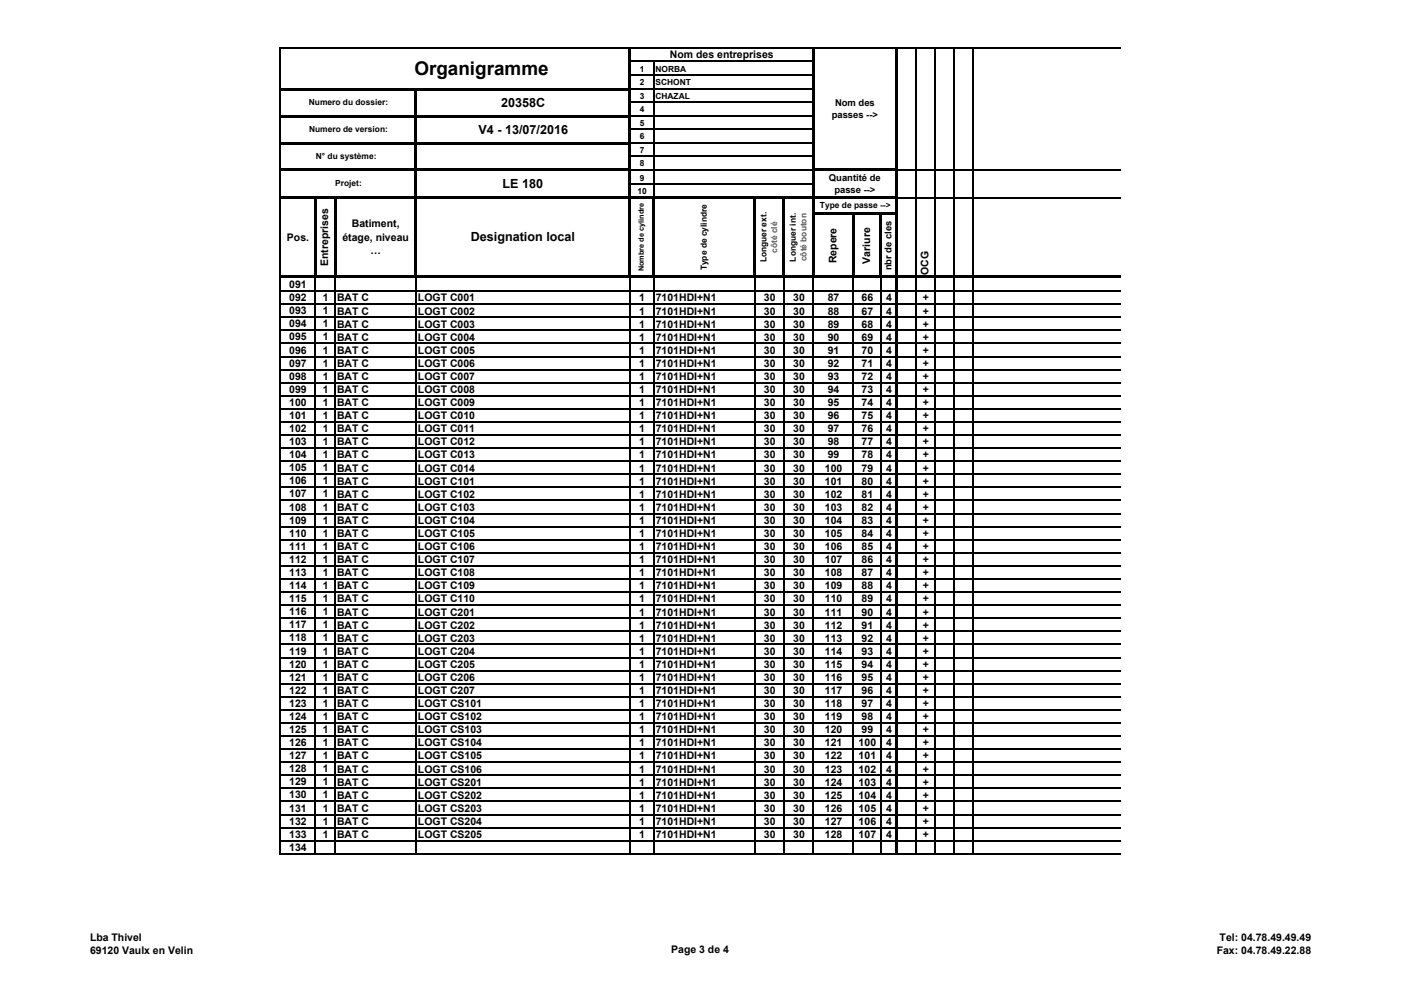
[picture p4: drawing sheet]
<svg xmlns="http://www.w3.org/2000/svg" width="297mm" height="210mm" viewBox="0 0 297 210" stroke-linecap="round" stroke-linejoin="round" font-family="sans-serif">
<defs><g id="words">
<text font-size="4" x="87.9" y="15.9">Organigramme</text>
<g font-size="2.7">
<text x="106.3" y="22.6">20358C</text>
<text x="101.4" y="28.3">V4 - 13/07/2016</text>
<text x="106.6" y="39.8">LE 180</text>
<text x="99.8" y="51.2">Designation local</text>
</g>
<g font-size="2.2">
<text x="142" y="12.3">Nom des entreprises</text>
<text x="60.8" y="51">Pos.</text>
<text x="72.6" y="51">étage, niveau</text>
<text x="74.6" y="48.2">Batiment,</text>
<text x="78.5" y="53.8">…</text>
<text x="69.6" y="56.4" transform="rotate(-90 69.6 56.4)">Entreprises</text>
<text x="177.3" y="55.8" transform="rotate(-90 177.3 55.8)">Repere</text>
<text x="184.5" y="55.9" transform="rotate(-90 184.5 55.9)">Variure</text>
<text x="196.9" y="58.3" transform="rotate(-90 196.9 58.3)">OCG</text>
<text x="61.3" y="61.1">091</text>
<text x="61.3" y="63.9">092</text>
<text x="68.4" y="63.9">1</text>
<text x="71.5" y="63.9">BAT C</text>
<text x="88.6" y="63.9">LOGT C001</text>
<text x="135.5" y="63.9">1</text>
<text x="139" y="63.9">7101HDI+N1</text>
<text x="162" y="63.9">30</text>
<text x="168.2" y="63.9">30</text>
<text x="175.5" y="63.9">87</text>
<text x="182.7" y="63.9">66</text>
<text x="187.9" y="63.9">4</text>
<text x="195.6" y="63.9">+</text>
<text x="61.3" y="66.6">093</text>
<text x="61.3" y="69.4">094</text>
<text x="68.4" y="66.6">1</text>
<text x="68.4" y="69.4">1</text>
<text x="71.5" y="66.7">BAT C</text>
<text x="71.5" y="69.5">BAT C</text>
<text x="88.6" y="66.7">LOGT C002</text>
<text x="88.6" y="69.5">LOGT C003</text>
<text x="135.5" y="66.7">1</text>
<text x="135.5" y="69.5">1</text>
<text x="139" y="66.7">7101HDI+N1</text>
<text x="139" y="69.5">7101HDI+N1</text>
<text x="162" y="66.7">30</text>
<text x="162" y="69.5">30</text>
<text x="168.2" y="66.7">30</text>
<text x="168.2" y="69.5">30</text>
<text x="175.5" y="66.7">88</text>
<text x="175.5" y="69.5">89</text>
<text x="182.7" y="66.7">67</text>
<text x="182.7" y="69.5">68</text>
<text x="187.9" y="66.7">4</text>
<text x="187.9" y="69.5">4</text>
<text x="195.6" y="66.7">+</text>
<text x="195.6" y="69.5">+</text>
<text x="61.3" y="72.2">095</text>
<text x="61.3" y="75">096</text>
<text x="61.3" y="77.7">097</text>
<text x="68.4" y="72.2">1</text>
<text x="68.4" y="75">1</text>
<text x="68.4" y="77.7">1</text>
<text x="71.5" y="72.2">BAT C</text>
<text x="71.5" y="75">BAT C</text>
<text x="71.5" y="77.8">BAT C</text>
<text x="88.6" y="72.2">LOGT C004</text>
<text x="88.6" y="75">LOGT C005</text>
<text x="88.6" y="77.8">LOGT C006</text>
<text x="135.5" y="72.2">1</text>
<text x="135.5" y="75">1</text>
<text x="135.5" y="77.8">1</text>
<text x="139" y="72.2">7101HDI+N1</text>
<text x="139" y="75">7101HDI+N1</text>
<text x="139" y="77.8">7101HDI+N1</text>
<text x="162" y="72.2">30</text>
<text x="162" y="75">30</text>
<text x="162" y="77.8">30</text>
<text x="168.2" y="72.2">30</text>
<text x="168.2" y="75">30</text>
<text x="168.2" y="77.8">30</text>
<text x="175.5" y="72.2">90</text>
<text x="175.5" y="75">91</text>
<text x="175.5" y="77.8">92</text>
<text x="182.7" y="72.2">69</text>
<text x="182.7" y="75">70</text>
<text x="182.7" y="77.8">71</text>
<text x="187.9" y="72.2">4</text>
<text x="187.9" y="75">4</text>
<text x="187.9" y="77.8">4</text>
<text x="195.6" y="72.2">+</text>
<text x="195.6" y="75">+</text>
<text x="195.6" y="77.8">+</text>
<text x="61.3" y="80.5">098</text>
<text x="61.3" y="83.3">099</text>
<text x="68.4" y="80.5">1</text>
<text x="68.4" y="83.3">1</text>
<text x="71.5" y="80.6">BAT C</text>
<text x="71.5" y="83.3">BAT C</text>
<text x="88.6" y="80.6">LOGT C007</text>
<text x="88.6" y="83.3">LOGT C008</text>
<text x="135.5" y="80.6">1</text>
<text x="135.5" y="83.3">1</text>
<text x="139" y="80.6">7101HDI+N1</text>
<text x="139" y="83.3">7101HDI+N1</text>
<text x="162" y="80.6">30</text>
<text x="162" y="83.3">30</text>
<text x="168.2" y="80.6">30</text>
<text x="168.2" y="83.3">30</text>
<text x="175.5" y="80.6">93</text>
<text x="175.5" y="83.3">94</text>
<text x="182.7" y="80.6">72</text>
<text x="182.7" y="83.3">73</text>
<text x="187.9" y="80.6">4</text>
<text x="187.9" y="83.3">4</text>
<text x="195.6" y="80.6">+</text>
<text x="195.6" y="83.3">+</text>
<text x="61.3" y="86.1">100</text>
<text x="61.3" y="88.8">101</text>
<text x="68.4" y="86.1">1</text>
<text x="68.4" y="88.8">1</text>
<text x="71.5" y="86.1">BAT C</text>
<text x="71.5" y="88.9">BAT C</text>
<text x="88.6" y="86.1">LOGT C009</text>
<text x="88.6" y="88.9">LOGT C010</text>
<text x="135.5" y="86.1">1</text>
<text x="135.5" y="88.9">1</text>
<text x="139" y="86.1">7101HDI+N1</text>
<text x="139" y="88.9">7101HDI+N1</text>
<text x="162" y="86.1">30</text>
<text x="162" y="88.9">30</text>
<text x="168.2" y="86.1">30</text>
<text x="168.2" y="88.9">30</text>
<text x="175.5" y="86.1">95</text>
<text x="175.5" y="88.9">96</text>
<text x="182.7" y="86.1">74</text>
<text x="182.7" y="88.9">75</text>
<text x="187.9" y="86.1">4</text>
<text x="187.9" y="88.9">4</text>
<text x="195.6" y="86.1">+</text>
<text x="195.6" y="88.9">+</text>
<text x="61.3" y="91.6">102</text>
<text x="61.3" y="94.4">103</text>
<text x="68.4" y="91.6">1</text>
<text x="68.4" y="94.4">1</text>
<text x="71.5" y="91.7">BAT C</text>
<text x="71.5" y="94.4">BAT C</text>
<text x="88.6" y="91.7">LOGT C011</text>
<text x="88.6" y="94.4">LOGT C012</text>
<text x="135.5" y="91.7">1</text>
<text x="135.5" y="94.4">1</text>
<text x="139" y="91.7">7101HDI+N1</text>
<text x="139" y="94.4">7101HDI+N1</text>
<text x="162" y="91.7">30</text>
<text x="162" y="94.4">30</text>
<text x="168.2" y="91.7">30</text>
<text x="168.2" y="94.4">30</text>
<text x="175.5" y="91.7">97</text>
<text x="175.5" y="94.4">98</text>
<text x="182.7" y="91.7">76</text>
<text x="182.7" y="94.4">77</text>
<text x="187.9" y="91.7">4</text>
<text x="187.9" y="94.4">4</text>
<text x="195.6" y="91.7">+</text>
<text x="195.6" y="94.4">+</text>
<text x="61.3" y="97.2">104</text>
<text x="61.3" y="99.9">105</text>
<text x="68.4" y="97.2">1</text>
<text x="68.4" y="99.9">1</text>
<text x="71.5" y="97.2">BAT C</text>
<text x="71.5" y="100">BAT C</text>
<text x="88.6" y="97.2">LOGT C013</text>
<text x="88.6" y="100">LOGT C014</text>
<text x="135.5" y="97.2">1</text>
<text x="135.5" y="100">1</text>
<text x="139" y="97.2">7101HDI+N1</text>
<text x="139" y="100">7101HDI+N1</text>
<text x="162" y="97.2">30</text>
<text x="162" y="100">30</text>
<text x="168.2" y="97.2">30</text>
<text x="168.2" y="100">30</text>
<text x="174.9" y="100">100</text>
<text x="175.5" y="97.2">99</text>
<text x="182.7" y="100">79</text>
<text x="182.7" y="97.2">78</text>
<text x="187.9" y="100">4</text>
<text x="187.9" y="97.2">4</text>
<text x="195.6" y="100">+</text>
<text x="195.6" y="97.2">+</text>
<text x="61.3" y="102.7">106</text>
<text x="61.3" y="105.5">107</text>
<text x="68.4" y="102.7">1</text>
<text x="68.4" y="105.5">1</text>
<text x="71.5" y="102.8">BAT C</text>
<text x="71.5" y="105.5">BAT C</text>
<text x="88.6" y="102.8">LOGT C101</text>
<text x="88.6" y="105.5">LOGT C102</text>
<text x="135.5" y="102.8">1</text>
<text x="135.5" y="105.5">1</text>
<text x="139" y="102.8">7101HDI+N1</text>
<text x="139" y="105.5">7101HDI+N1</text>
<text x="162" y="102.8">30</text>
<text x="162" y="105.5">30</text>
<text x="168.2" y="102.8">30</text>
<text x="168.2" y="105.5">30</text>
<text x="174.9" y="102.8">101</text>
<text x="174.9" y="105.5">102</text>
<text x="182.7" y="102.8">80</text>
<text x="182.7" y="105.5">81</text>
<text x="187.9" y="102.8">4</text>
<text x="187.9" y="105.5">4</text>
<text x="195.6" y="102.8">+</text>
<text x="195.6" y="105.5">+</text>
<text x="61.3" y="108.3">108</text>
<text x="61.3" y="111">109</text>
<text x="61.3" y="113.8">110</text>
<text x="68.4" y="108.3">1</text>
<text x="68.4" y="111">1</text>
<text x="68.4" y="113.8">1</text>
<text x="71.5" y="108.3">BAT C</text>
<text x="71.5" y="111.1">BAT C</text>
<text x="71.5" y="113.9">BAT C</text>
<text x="88.6" y="108.3">LOGT C103</text>
<text x="88.6" y="111.1">LOGT C104</text>
<text x="88.6" y="113.9">LOGT C105</text>
<text x="135.5" y="108.3">1</text>
<text x="135.5" y="111.1">1</text>
<text x="135.5" y="113.9">1</text>
<text x="139" y="108.3">7101HDI+N1</text>
<text x="139" y="111.1">7101HDI+N1</text>
<text x="139" y="113.9">7101HDI+N1</text>
<text x="162" y="108.3">30</text>
<text x="162" y="111.1">30</text>
<text x="162" y="113.9">30</text>
<text x="168.2" y="108.3">30</text>
<text x="168.2" y="111.1">30</text>
<text x="168.2" y="113.9">30</text>
<text x="174.9" y="108.3">103</text>
<text x="174.9" y="111.1">104</text>
<text x="174.9" y="113.9">105</text>
<text x="182.7" y="108.3">82</text>
<text x="182.7" y="111.1">83</text>
<text x="182.7" y="113.9">84</text>
<text x="187.9" y="108.3">4</text>
<text x="187.9" y="111.1">4</text>
<text x="187.9" y="113.9">4</text>
<text x="195.6" y="108.3">+</text>
<text x="195.6" y="111.1">+</text>
<text x="195.6" y="113.9">+</text>
<text x="61.3" y="116.6">111</text>
<text x="61.3" y="119.4">112</text>
<text x="68.4" y="116.6">1</text>
<text x="68.4" y="119.4">1</text>
<text x="71.5" y="116.6">BAT C</text>
<text x="71.5" y="119.4">BAT C</text>
<text x="88.6" y="116.6">LOGT C106</text>
<text x="88.6" y="119.4">LOGT C107</text>
<text x="135.5" y="116.6">1</text>
<text x="135.5" y="119.4">1</text>
<text x="139" y="116.6">7101HDI+N1</text>
<text x="139" y="119.4">7101HDI+N1</text>
<text x="162" y="116.6">30</text>
<text x="162" y="119.4">30</text>
<text x="168.2" y="116.6">30</text>
<text x="168.2" y="119.4">30</text>
<text x="174.9" y="116.6">106</text>
<text x="174.9" y="119.4">107</text>
<text x="182.7" y="116.6">85</text>
<text x="182.7" y="119.4">86</text>
<text x="187.9" y="116.6">4</text>
<text x="187.9" y="119.4">4</text>
<text x="195.6" y="116.6">+</text>
<text x="195.6" y="119.4">+</text>
<text x="61.3" y="122.1">113</text>
<text x="61.3" y="124.9">114</text>
<text x="68.4" y="122.1">1</text>
<text x="68.4" y="124.9">1</text>
<text x="71.5" y="122.2">BAT C</text>
<text x="71.5" y="125">BAT C</text>
<text x="88.6" y="122.2">LOGT C108</text>
<text x="88.6" y="125">LOGT C109</text>
<text x="135.5" y="122.2">1</text>
<text x="135.5" y="125">1</text>
<text x="139" y="122.2">7101HDI+N1</text>
<text x="139" y="125">7101HDI+N1</text>
<text x="162" y="122.2">30</text>
<text x="162" y="125">30</text>
<text x="168.2" y="122.2">30</text>
<text x="168.2" y="125">30</text>
<text x="174.9" y="122.2">108</text>
<text x="174.9" y="125">109</text>
<text x="182.7" y="122.2">87</text>
<text x="182.7" y="125">88</text>
<text x="187.9" y="122.2">4</text>
<text x="187.9" y="125">4</text>
<text x="195.6" y="122.2">+</text>
<text x="195.6" y="125">+</text>
<text x="61.3" y="127.7">115</text>
<text x="61.3" y="130.5">116</text>
<text x="68.4" y="127.7">1</text>
<text x="68.4" y="130.5">1</text>
<text x="71.5" y="127.7">BAT C</text>
<text x="71.5" y="130.5">BAT C</text>
<text x="88.6" y="127.7">LOGT C110</text>
<text x="88.6" y="130.5">LOGT C201</text>
<text x="135.5" y="127.7">1</text>
<text x="135.5" y="130.5">1</text>
<text x="139" y="127.7">7101HDI+N1</text>
<text x="139" y="130.5">7101HDI+N1</text>
<text x="162" y="127.7">30</text>
<text x="162" y="130.5">30</text>
<text x="168.2" y="127.7">30</text>
<text x="168.2" y="130.5">30</text>
<text x="174.9" y="127.7">110</text>
<text x="174.9" y="130.5">111</text>
<text x="182.7" y="127.7">89</text>
<text x="182.7" y="130.5">90</text>
<text x="187.9" y="127.7">4</text>
<text x="187.9" y="130.5">4</text>
<text x="195.6" y="127.7">+</text>
<text x="195.6" y="130.5">+</text>
<text x="61.3" y="133.2">117</text>
<text x="61.3" y="136">118</text>
<text x="68.4" y="133.2">1</text>
<text x="68.4" y="136">1</text>
<text x="71.5" y="133.3">BAT C</text>
<text x="71.5" y="136.1">BAT C</text>
<text x="88.6" y="133.3">LOGT C202</text>
<text x="88.6" y="136.1">LOGT C203</text>
<text x="135.5" y="133.3">1</text>
<text x="135.5" y="136.1">1</text>
<text x="139" y="133.3">7101HDI+N1</text>
<text x="139" y="136.1">7101HDI+N1</text>
<text x="162" y="133.3">30</text>
<text x="162" y="136.1">30</text>
<text x="168.2" y="133.3">30</text>
<text x="168.2" y="136.1">30</text>
<text x="174.9" y="133.3">112</text>
<text x="174.9" y="136.1">113</text>
<text x="182.7" y="133.3">91</text>
<text x="182.7" y="136.1">92</text>
<text x="187.9" y="133.3">4</text>
<text x="187.9" y="136.1">4</text>
<text x="195.6" y="133.3">+</text>
<text x="195.6" y="136.1">+</text>
<text x="61.3" y="138.8">119</text>
<text x="61.3" y="141.5">120</text>
<text x="68.4" y="138.8">1</text>
<text x="68.4" y="141.5">1</text>
<text x="71.5" y="138.8">BAT C</text>
<text x="71.5" y="141.6">BAT C</text>
<text x="88.6" y="138.8">LOGT C204</text>
<text x="88.6" y="141.6">LOGT C205</text>
<text x="135.5" y="138.8">1</text>
<text x="135.5" y="141.6">1</text>
<text x="139" y="138.8">7101HDI+N1</text>
<text x="139" y="141.6">7101HDI+N1</text>
<text x="162" y="138.8">30</text>
<text x="162" y="141.6">30</text>
<text x="168.2" y="138.8">30</text>
<text x="168.2" y="141.6">30</text>
<text x="174.9" y="138.8">114</text>
<text x="174.9" y="141.6">115</text>
<text x="182.7" y="138.8">93</text>
<text x="182.7" y="141.6">94</text>
<text x="187.9" y="138.8">4</text>
<text x="187.9" y="141.6">4</text>
<text x="195.6" y="138.8">+</text>
<text x="195.6" y="141.6">+</text>
<text x="61.3" y="149.9">123</text>
<text x="61.3" y="144.3">121</text>
<text x="61.3" y="147.1">122</text>
<text x="68.4" y="149.9">1</text>
<text x="68.4" y="144.3">1</text>
<text x="68.4" y="147.1">1</text>
<text x="71.5" y="149.9">BAT C</text>
<text x="71.5" y="144.4">BAT C</text>
<text x="71.5" y="147.1">BAT C</text>
<text x="88.6" y="149.9">LOGT CS101</text>
<text x="88.6" y="144.4">LOGT C206</text>
<text x="88.6" y="147.1">LOGT C207</text>
<text x="135.5" y="147.1">1</text>
<text x="135.5" y="149.9">1</text>
<text x="135.5" y="144.4">1</text>
<text x="139" y="147.1">7101HDI+N1</text>
<text x="139" y="149.9">7101HDI+N1</text>
<text x="139" y="144.4">7101HDI+N1</text>
<text x="162" y="147.1">30</text>
<text x="162" y="149.9">30</text>
<text x="162" y="144.4">30</text>
<text x="168.2" y="147.1">30</text>
<text x="168.2" y="149.9">30</text>
<text x="168.2" y="144.4">30</text>
<text x="174.9" y="147.1">117</text>
<text x="174.9" y="149.9">118</text>
<text x="174.9" y="144.4">116</text>
<text x="182.7" y="147.1">96</text>
<text x="182.7" y="149.9">97</text>
<text x="182.7" y="144.4">95</text>
<text x="187.9" y="147.1">4</text>
<text x="187.9" y="149.9">4</text>
<text x="187.9" y="144.4">4</text>
<text x="195.6" y="147.1">+</text>
<text x="195.6" y="149.9">+</text>
<text x="195.6" y="144.4">+</text>
<text x="61.3" y="152.6">124</text>
<text x="61.3" y="155.4">125</text>
<text x="68.4" y="152.6">1</text>
<text x="68.4" y="155.4">1</text>
<text x="71.5" y="152.7">BAT C</text>
<text x="71.5" y="155.5">BAT C</text>
<text x="88.6" y="152.7">LOGT CS102</text>
<text x="88.6" y="155.5">LOGT CS103</text>
<text x="135.5" y="152.7">1</text>
<text x="135.5" y="155.5">1</text>
<text x="139" y="152.7">7101HDI+N1</text>
<text x="139" y="155.5">7101HDI+N1</text>
<text x="162" y="152.7">30</text>
<text x="162" y="155.5">30</text>
<text x="168.2" y="152.7">30</text>
<text x="168.2" y="155.5">30</text>
<text x="174.9" y="152.7">119</text>
<text x="174.9" y="155.5">120</text>
<text x="182.7" y="152.7">98</text>
<text x="182.7" y="155.5">99</text>
<text x="187.9" y="152.7">4</text>
<text x="187.9" y="155.5">4</text>
<text x="195.6" y="152.7">+</text>
<text x="195.6" y="155.5">+</text>
<text x="61.3" y="158.2">126</text>
<text x="61.3" y="161">127</text>
<text x="68.4" y="158.2">1</text>
<text x="68.4" y="161">1</text>
<text x="71.5" y="158.2">BAT C</text>
<text x="71.5" y="161">BAT C</text>
<text x="88.6" y="158.2">LOGT CS104</text>
<text x="88.6" y="161">LOGT CS105</text>
<text x="135.5" y="158.2">1</text>
<text x="135.5" y="161">1</text>
<text x="139" y="158.2">7101HDI+N1</text>
<text x="139" y="161">7101HDI+N1</text>
<text x="162" y="158.2">30</text>
<text x="162" y="161">30</text>
<text x="168.2" y="158.2">30</text>
<text x="168.2" y="161">30</text>
<text x="174.9" y="158.2">121</text>
<text x="174.9" y="161">122</text>
<text x="182.1" y="158.2">100</text>
<text x="182.1" y="161">101</text>
<text x="187.9" y="158.2">4</text>
<text x="187.9" y="161">4</text>
<text x="195.6" y="158.2">+</text>
<text x="195.6" y="161">+</text>
<text x="61.3" y="163.7">128</text>
<text x="61.3" y="166.5">129</text>
<text x="68.4" y="163.7">1</text>
<text x="68.4" y="166.5">1</text>
<text x="71.5" y="163.8">BAT C</text>
<text x="71.5" y="166.6">BAT C</text>
<text x="88.6" y="163.8">LOGT CS106</text>
<text x="88.6" y="166.6">LOGT CS201</text>
<text x="135.5" y="163.8">1</text>
<text x="135.5" y="166.6">1</text>
<text x="139" y="163.8">7101HDI+N1</text>
<text x="139" y="166.6">7101HDI+N1</text>
<text x="162" y="163.8">30</text>
<text x="162" y="166.6">30</text>
<text x="168.2" y="163.8">30</text>
<text x="168.2" y="166.6">30</text>
<text x="174.9" y="163.8">123</text>
<text x="174.9" y="166.6">124</text>
<text x="182.1" y="163.8">102</text>
<text x="182.1" y="166.6">103</text>
<text x="187.9" y="163.8">4</text>
<text x="187.9" y="166.6">4</text>
<text x="195.6" y="163.8">+</text>
<text x="195.6" y="166.6">+</text>
<text x="61.3" y="169.3">130</text>
<text x="61.3" y="172.1">131</text>
<text x="68.4" y="169.3">1</text>
<text x="68.4" y="172.1">1</text>
<text x="71.5" y="169.3">BAT C</text>
<text x="71.5" y="172.1">BAT C</text>
<text x="88.6" y="169.3">LOGT CS202</text>
<text x="88.6" y="172.1">LOGT CS203</text>
<text x="135.5" y="169.3">1</text>
<text x="135.5" y="172.1">1</text>
<text x="139" y="169.3">7101HDI+N1</text>
<text x="139" y="172.1">7101HDI+N1</text>
<text x="162" y="169.3">30</text>
<text x="162" y="172.1">30</text>
<text x="168.2" y="169.3">30</text>
<text x="168.2" y="172.1">30</text>
<text x="174.9" y="169.3">125</text>
<text x="174.9" y="172.1">126</text>
<text x="182.1" y="169.3">104</text>
<text x="182.1" y="172.1">105</text>
<text x="187.9" y="169.3">4</text>
<text x="187.9" y="172.1">4</text>
<text x="195.6" y="169.3">+</text>
<text x="195.6" y="172.1">+</text>
<text x="61.3" y="174.8">132</text>
<text x="61.3" y="177.6">133</text>
<text x="68.4" y="174.8">1</text>
<text x="68.4" y="177.6">1</text>
<text x="71.5" y="174.9">BAT C</text>
<text x="71.5" y="177.7">BAT C</text>
<text x="88.6" y="174.9">LOGT CS204</text>
<text x="88.6" y="177.7">LOGT CS205</text>
<text x="135.5" y="174.9">1</text>
<text x="135.5" y="177.7">1</text>
<text x="139" y="174.9">7101HDI+N1</text>
<text x="139" y="177.7">7101HDI+N1</text>
<text x="162" y="174.9">30</text>
<text x="162" y="177.7">30</text>
<text x="168.2" y="174.9">30</text>
<text x="168.2" y="177.7">30</text>
<text x="174.9" y="174.9">127</text>
<text x="174.9" y="177.7">128</text>
<text x="182.1" y="174.9">106</text>
<text x="182.1" y="177.7">107</text>
<text x="187.9" y="174.9">4</text>
<text x="187.9" y="177.7">4</text>
<text x="195.6" y="174.9">+</text>
<text x="195.6" y="177.7">+</text>
<text x="61.3" y="180.4">134</text>
<text x="19.1" y="199.4">Lba Thivel</text>
<text x="19.1" y="202.2">69120 Vaulx en Velin</text>
<text x="142.3" y="202">Page 3 de 4</text>
<text x="258" y="202.2">Fax: 04.78.49.22.88</text>
<text x="258.6" y="199.4">Tel: 04.78.49.49.49</text>
</g>
<g font-size="2">
<text x="177" y="22.4">Nom des</text>
<text x="176.3" y="24.9">passes --&gt;</text>
<text x="175.8" y="38.3">Quantité de</text>
<text x="176.9" y="40.8">passe --&gt;</text>
<text x="189" y="57.3" transform="rotate(-90 189 57.3)">nbr de cles</text>
</g>
<g font-size="1.8">
<text x="135.7" y="15.2">1</text>
<text x="139" y="15.2">NORBA</text>
<text x="65.5" y="22.3">Numero du dossier:</text>
<text x="135.7" y="18.1">2</text>
<text x="135.7" y="21.1">3</text>
<text x="135.7" y="23.8">4</text>
<text x="139" y="21.1">CHAZAL</text>
<text x="139" y="18.1">SCHONT</text>
<text x="65.5" y="28">Numero de version:</text>
<text x="135.7" y="26.8">5</text>
<text x="135.7" y="29.5">6</text>
<text x="67" y="33.7">N° du système:</text>
<text x="135.7" y="32.5">7</text>
<text x="135.7" y="35.2">8</text>
<text x="71.1" y="39.5">Projet:</text>
<text x="135.2" y="41.1">10</text>
<text x="135.7" y="38.3">9</text>
<text x="173.8" y="44.1">Type de passe --&gt;</text>
<text x="149.8" y="57.3" transform="rotate(-90 149.8 57.3)">Type de cylindre</text>
<text x="162.5" y="55.6" transform="rotate(-90 162.5 55.6)">Longuer ext.</text>
<text x="168.7" y="55.4" transform="rotate(-90 168.7 55.4)">Longuer int.</text>
</g>
<g font-size="1.8" fill="#5a5a5a">
<text x="164.8" y="53.6" transform="rotate(-90 164.8 53.6)">côté clé</text>
<text x="171" y="55.4" transform="rotate(-90 171 55.4)">côté bouton</text>
</g>
<text font-size="1.6" x="136.5" y="57.6" transform="rotate(-90 136.5 57.6)">Nombre de cylindre</text>
</g></defs>
<path d="M59.5 10.2v170.9M59.6 10.3h130.7" fill="none" stroke="#000" stroke-width=".21"/>
<g fill="none" stroke="#000" stroke-width=".44">
<path d="M59.6 18.9h74.1M88.2 19.1v39.8M133.5 10.3v48.6M172.4 10.3v48.6M190.1 10.3v170.8M59.6 24.6h74.1M59.6 30.3h74.1M59.6 36h74.1M172.6 36h17.7M59.6 41.9h130.7M59.6 58.7h178M66.8 42.1v16.8"/>
<path d="M71 42.1v16.8M138.6 42.1v16.8M160 42.1v16.8M166.2 42.1v16.8M172.6 45.2h17.7M180.9 45.4v13.5M186.7 45.4v13.5"/>
</g>
<g fill="none" stroke="#000" stroke-width=".22">
<path d="M59.3 10.1h178.3M59.4 10v171.1M133.7 12.9h38.5M133.7 15.8h38.5M133.7 18.9h38.5M138.6 13v28.7M194.1 10.2v48.3M198.2 10.2v48.3M202.3 10.2v48.3M206.4 10.2v48.3M133.7 36h38.5M133.7 21.7h38.5"/>
<path d="M133.7 24.6h38.5M133.7 27.4h38.5M133.7 30.3h38.5M133.7 33.1h38.5M133.7 39h38.5M190.3 36h47.3M66.8 59.1v122M71 59.1v122M88.2 59.1v122M133.5 59.1v122M138.6 59.1v122M160 59.1v122"/>
<path d="M166.2 59.1v122M172.4 59.1v122M180.9 59.1v122M186.7 59.1v122M190.3 41.9h47.3M194.1 59.1v122M198.2 59.1v122M202.3 59.1v122M206.4 59.1v122M59.6 61.7h130.3M59.6 64.5h130.3M59.6 67.3h130.3"/>
<path d="M59.6 70h130.3M59.6 72.8h130.3M59.6 75.6h130.3M59.6 78.4h130.3M190.3 61.7h47.3M190.3 64.5h47.3M190.3 67.3h47.3M190.3 70h47.3M190.3 72.8h47.3M190.3 75.6h47.3M190.3 78.4h47.3M59.6 81.1h130.3"/>
<path d="M59.6 83.9h130.3M59.6 86.7h130.3M59.6 89.5h130.3M59.6 92.2h130.3M59.6 95h130.3M59.6 97.8h130.3M190.3 81.1h47.3M190.3 83.9h47.3M190.3 86.7h47.3M190.3 89.5h47.3M190.3 92.2h47.3M190.3 95h47.3"/>
<path d="M190.3 97.8h47.3M59.6 100.6h130.3M59.6 103.3h130.3M59.6 106.1h130.3M59.6 108.9h130.3M59.6 111.7h130.3M59.6 114.4h130.3M59.6 117.2h130.3M59.6 120h130.3M190.3 100.6h47.3M190.3 103.3h47.3M190.3 106.1h47.3"/>
<path d="M190.3 108.9h47.3M190.3 111.7h47.3M190.3 114.4h47.3M190.3 117.2h47.3M190.3 120h47.3M59.6 122.8h130.3M59.6 125.5h130.3M59.6 128.3h130.3M59.6 131.1h130.3M59.6 133.9h130.3M59.6 136.6h130.3M59.6 139.4h130.3"/>
<path d="M190.3 122.8h47.3M190.3 125.5h47.3M190.3 128.3h47.3M190.3 131.1h47.3M190.3 133.9h47.3M190.3 136.6h47.3M190.3 139.4h47.3M59.6 142.2h130.3M59.6 145h130.3M59.6 147.7h130.3M59.6 150.5h130.3M59.6 153.3h130.3"/>
<path d="M59.6 156.1h130.3M59.6 158.8h130.3M190.3 142.2h47.3M190.3 145h47.3M190.3 147.7h47.3M190.3 150.5h47.3M190.3 153.3h47.3M190.3 156.1h47.3M190.3 158.8h47.3M59.6 161.6h130.3M59.6 164.4h130.3M59.6 167.2h130.3"/>
<path d="M59.6 169.9h130.3M59.6 172.7h130.3M59.6 175.5h130.3M59.6 178.3h130.3M190.3 161.6h47.3M190.3 164.4h47.3M190.3 167.2h47.3M190.3 169.9h47.3M190.3 172.7h47.3M190.3 175.5h47.3M190.3 178.3h47.3M59.3 181h178.3"/>
</g>
<g fill="#000">
<path d="M66.8 58.9v.2zM71 58.9v.2zM88.2 58.9v.2zM133.5 58.9v.2zM138.6 58.9v.2zM160 58.9v.2zM166.2 58.9v.2zM172.4 58.9v.2zM180.9 58.9v.2zM186.7 58.9v.2zM194.1 58.9v.2zM198.2 58.9v.2z"/>
<path d="M202.3 58.9v.2zM206.4 58.9v.2z"/>
</g>
<use href="#words"/>
</svg>
